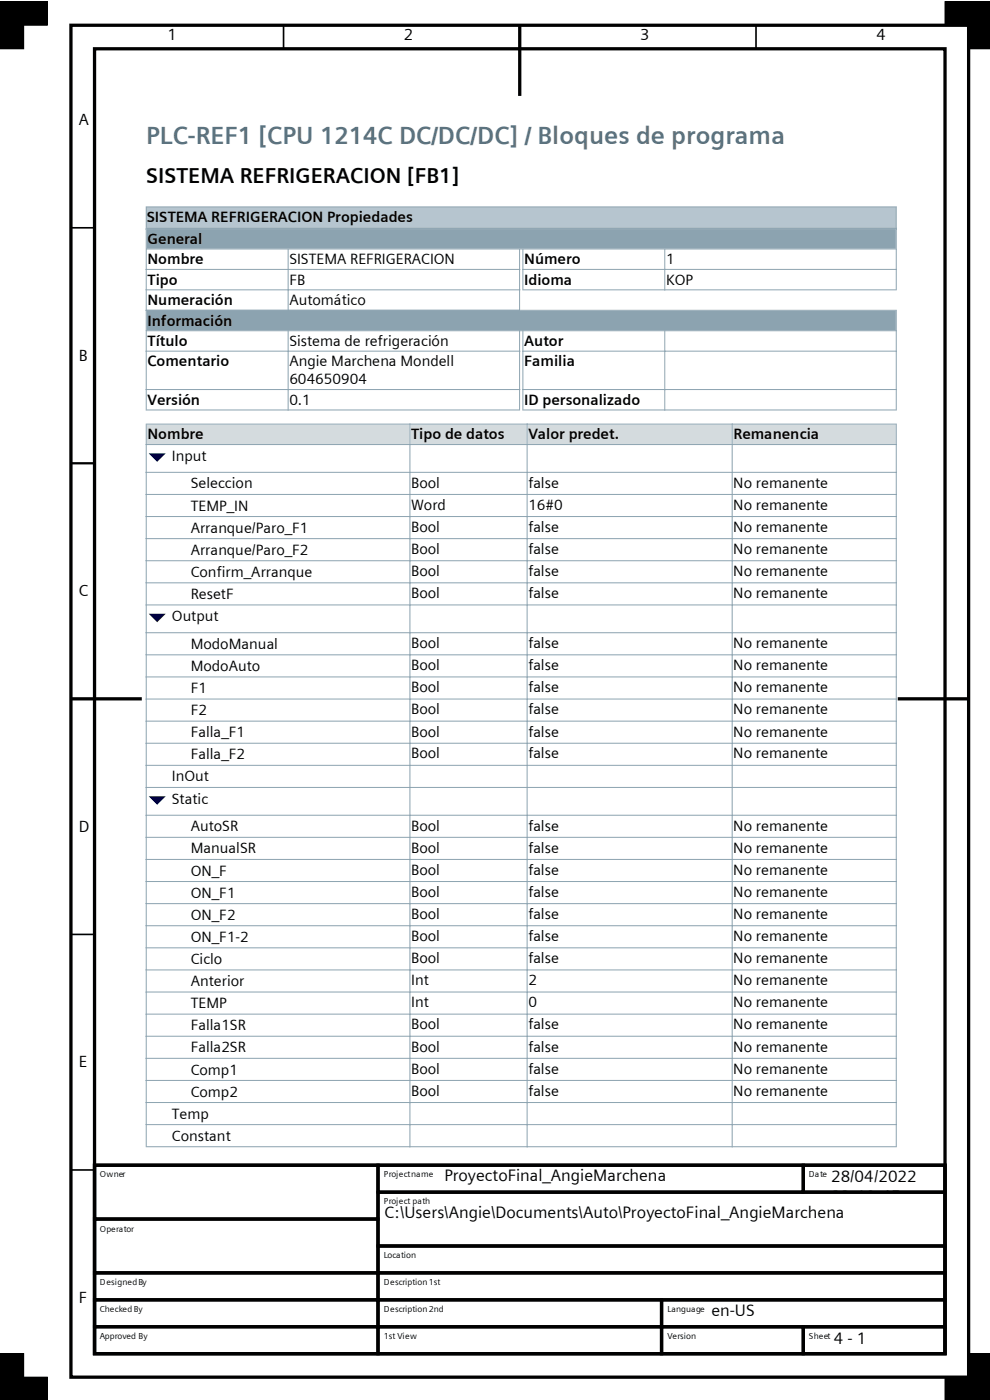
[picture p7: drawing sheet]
<svg xmlns="http://www.w3.org/2000/svg" width="210mm" height="297mm" viewBox="0 0 210 297" stroke-linecap="round" stroke-linejoin="round" font-family="sans-serif">
<defs><g id="words">
<text font-size="5.3" fill="#59717d" x="31" y="30.5">PLC-REF1 [CPU 1214C DC/DC/DC] / Bloques de programa</text>
<text font-size="4.6" x="31" y="38.8">SISTEMA REFRIGERACION [FB1]</text>
<g font-size="3.5">
<text x="94.3" y="250.5">ProyectoFinal_AngieMarchena</text>
<text x="176.3" y="250.8">28/04/2022</text>
<text x="176.3" y="255">23:10:45</text>
<text x="81.5" y="258.4">C:\Users\Angie\Documents\Auto\ProyectoFinal_AngieMarchena</text>
<text x="150.9" y="279.1">en-US</text>
<text x="176.9" y="285.2">4 - 1</text>
</g>
<g font-size="3.4">
<text x="35.6" y="8.6">1</text>
<text x="85.7" y="8.6">2</text>
<text x="135.8" y="8.6">3</text>
<text x="185.9" y="8.6">4</text>
<text x="16.7" y="26.5">A</text>
<text x="16.7" y="76.5">B</text>
<text x="16.7" y="126.5">C</text>
<text x="16.7" y="176.4">D</text>
<text x="16.7" y="226.4">E</text>
<text x="16.7" y="276.4">F</text>
</g>
<g font-size="3.2">
<text x="31.1" y="47.2">SISTEMA REFRIGERACION Propiedades</text>
<text x="31.3" y="51.7">General</text>
<text x="31.3" y="56.1">Nombre</text>
<text x="61.4" y="56.1">SISTEMA REFRIGERACION</text>
<text x="111.2" y="56.1">Número</text>
<text x="141.3" y="56.1">1</text>
<text x="31.3" y="60.4">Tipo</text>
<text x="31.3" y="64.7">Numeración</text>
<text x="61.4" y="60.4">FB</text>
<text x="61.4" y="64.7">Automático</text>
<text x="111.2" y="60.4">Idioma</text>
<text x="141.3" y="60.4">KOP</text>
<text x="31.3" y="69.1">Información</text>
<text x="31.3" y="73.4">Título</text>
<text x="31.3" y="77.7">Comentario</text>
<text x="61.4" y="73.4">Sistema de refrigeración</text>
<text x="61.4" y="77.7">Angie Marchena Mondell</text>
<text x="111.2" y="73.4">Autor</text>
<text x="111.2" y="77.7">Familia</text>
<text x="61.4" y="81.5">604650904</text>
<text x="31.3" y="85.9">Versión</text>
<text x="61.4" y="85.9">0.1</text>
<text x="111.2" y="85.9">ID personalizado</text>
<text x="31.3" y="93.2">Nombre</text>
<text x="87.2" y="93.2">Tipo de datos</text>
<text x="112.1" y="93.2">Valor predet.</text>
<text x="155.6" y="93.2">Remanencia</text>
<text x="36.4" y="97.7">Input</text>
<text x="40.5" y="103.6">Seleccion</text>
<text x="87.2" y="103.5">Bool</text>
<text x="112.1" y="103.5">false</text>
<text x="155.6" y="103.5">No remanente</text>
<text x="40.5" y="108.3">TEMP_IN</text>
<text x="40.5" y="113">Arranque/Paro_F1</text>
<text x="87.2" y="108.2">Word</text>
<text x="87.2" y="112.8">Bool</text>
<text x="112.1" y="108.2">16#0</text>
<text x="112.1" y="112.8">false</text>
<text x="155.6" y="112.8">No remanente</text>
<text x="155.6" y="108.2">No remanente</text>
<text x="40.5" y="117.7">Arranque/Paro_F2</text>
<text x="87.2" y="117.5">Bool</text>
<text x="112.1" y="117.5">false</text>
<text x="155.6" y="117.5">No remanente</text>
<text x="40.5" y="122.4">Confirm_Arranque</text>
<text x="87.2" y="122.2">Bool</text>
<text x="112.1" y="122.2">false</text>
<text x="155.6" y="122.2">No remanente</text>
<text x="36.4" y="131.7">Output</text>
<text x="40.5" y="127.1">ResetF</text>
<text x="87.2" y="126.9">Bool</text>
<text x="112.1" y="126.9">false</text>
<text x="155.6" y="126.9">No remanente</text>
<text x="40.5" y="137.7">ModoManual</text>
<text x="87.2" y="137.5">Bool</text>
<text x="112.1" y="137.5">false</text>
<text x="155.6" y="137.5">No remanente</text>
<text x="40.5" y="142.3">ModoAuto</text>
<text x="87.2" y="142.2">Bool</text>
<text x="112.1" y="142.2">false</text>
<text x="155.6" y="142.2">No remanente</text>
<text x="40.5" y="147">F1</text>
<text x="87.2" y="146.9">Bool</text>
<text x="112.1" y="146.9">false</text>
<text x="155.6" y="146.9">No remanente</text>
<text x="40.5" y="151.7">F2</text>
<text x="87.2" y="151.6">Bool</text>
<text x="112.1" y="151.6">false</text>
<text x="155.6" y="151.6">No remanente</text>
<text x="40.5" y="156.4">Falla_F1</text>
<text x="40.5" y="161.1">Falla_F2</text>
<text x="87.2" y="156.3">Bool</text>
<text x="87.2" y="160.9">Bool</text>
<text x="112.1" y="156.3">false</text>
<text x="112.1" y="160.9">false</text>
<text x="155.6" y="156.3">No remanente</text>
<text x="155.6" y="160.9">No remanente</text>
<text x="36.4" y="165.8">InOut</text>
<text x="36.4" y="170.5">Static</text>
<text x="40.5" y="176.4">AutoSR</text>
<text x="87.2" y="176.2">Bool</text>
<text x="112.1" y="176.2">false</text>
<text x="155.6" y="176.2">No remanente</text>
<text x="40.5" y="181.1">ManualSR</text>
<text x="40.5" y="185.8">ON_F</text>
<text x="87.2" y="180.9">Bool</text>
<text x="87.2" y="185.6">Bool</text>
<text x="112.1" y="180.9">false</text>
<text x="112.1" y="185.6">false</text>
<text x="155.6" y="180.9">No remanente</text>
<text x="155.6" y="185.6">No remanente</text>
<text x="40.5" y="190.5">ON_F1</text>
<text x="87.2" y="190.2">Bool</text>
<text x="112.1" y="190.2">false</text>
<text x="155.6" y="190.2">No remanente</text>
<text x="40.5" y="195.1">ON_F2</text>
<text x="87.2" y="194.9">Bool</text>
<text x="112.1" y="194.9">false</text>
<text x="155.6" y="194.9">No remanente</text>
<text x="40.5" y="199.8">ON_F1-2</text>
<text x="87.2" y="199.6">Bool</text>
<text x="112.1" y="199.6">false</text>
<text x="155.6" y="199.6">No remanente</text>
<text x="40.5" y="204.5">Ciclo</text>
<text x="40.5" y="209.2">Anterior</text>
<text x="87.2" y="204.3">Bool</text>
<text x="87.2" y="209">Int</text>
<text x="112.1" y="204.3">false</text>
<text x="112.1" y="209">2</text>
<text x="155.6" y="204.3">No remanente</text>
<text x="155.6" y="209">No remanente</text>
<text x="40.5" y="213.9">TEMP</text>
<text x="87.2" y="213.7">Int</text>
<text x="112.1" y="213.7">0</text>
<text x="155.6" y="213.7">No remanente</text>
<text x="40.5" y="218.6">Falla1SR</text>
<text x="87.2" y="218.4">Bool</text>
<text x="112.1" y="218.4">false</text>
<text x="155.6" y="218.4">No remanente</text>
<text x="40.5" y="223.3">Falla2SR</text>
<text x="40.5" y="228">Comp1</text>
<text x="87.2" y="223.1">Bool</text>
<text x="87.2" y="227.8">Bool</text>
<text x="112.1" y="223.1">false</text>
<text x="112.1" y="227.8">false</text>
<text x="155.6" y="223.1">No remanente</text>
<text x="155.6" y="227.8">No remanente</text>
<text x="40.5" y="232.6">Comp2</text>
<text x="87.2" y="232.5">Bool</text>
<text x="112.1" y="232.5">false</text>
<text x="155.6" y="232.5">No remanente</text>
<text x="36.4" y="237.3">Temp</text>
<text x="36.4" y="242">Constant</text>
</g>
<g font-size="1.8">
<text x="21.2" y="249.7">Owner</text>
<text x="81.4" y="249.7">Project name</text>
<text x="171.6" y="249.7">Date</text>
<text x="81.4" y="255.5">Project path</text>
<text x="21.2" y="261.3">Operator</text>
<text x="81.4" y="266.9">Location</text>
<text x="21.2" y="272.7">Designed By</text>
<text x="81.4" y="272.7">Description 1st</text>
<text x="21.2" y="278.3">Checked By</text>
<text x="81.4" y="278.3">Description 2nd</text>
<text x="141.6" y="278.3">Language</text>
<text x="21.2" y="284.1">Approved By</text>
<text x="81.4" y="284.1">1st View</text>
<text x="141.6" y="284.1">Version</text>
<text x="171.6" y="284.1">Sheet</text>
</g>
</g></defs>
<path d="M60.2 5.4v5M160.4 5.4v5M15 48.3h5.1M15 98.3h5.1M15 198.2h5.1M15 248.2h5.1" fill="none" stroke="#000" stroke-width=".35"/>
<g fill="none" stroke="#000" stroke-width=".7" stroke-linecap="butt">
<path d="M15 5.4h190.5v286.8h-190.5zM20.1 10.4h180.4v276.8h-180.4zM110.3 5.4v14.9M15 148.3h15.1M190.4 148.3h15.1M20.1 247.2h60.1v11.4h-60.1zM20.1 258.6h60.1v11.4h-60.1zM20.1 247.2h180.4v40h-180.4zM80.2 247.2h90.2v5.7h-90.2zM80.2 252.9h120.3v11.4h-120.3zM170.4 247.2h30.1v5.7h-30.1zM20.1 270h60.1v5.8h-60.1z"/>
<path d="M20.1 275.8h60.1v5.7h-60.1zM80.2 264.3h120.3v5.7h-120.3zM80.2 270h120.3v5.8h-120.3zM80.2 275.8h60.1v5.7h-60.1zM140.3 275.8h60.2v5.7h-60.2zM20.1 281.5h60.1v5.7h-60.1zM80.2 281.5h60.1v5.7h-60.1zM140.3 281.5h30.1v5.7h-30.1zM170.4 281.5h30.1v5.7h-30.1z"/>
</g>
<path d="M0 .4h10v5h-10zM0 .4h5v10h-5zM200.5 .4h5v5h-5zM205.5 .4v10h4.6M205.5 .4h.1M205.5 .4h4.6M5 296.9v-9.7h-5v9.7v-4.7h10v4.7M210.1 292.2h-9.6v4.7M210.1 287.2h-4.6v9.7" fill="none" stroke="#000" stroke-width=".21"/>
<g fill="#000">
<path d="M0 .4h10v5h-10z" fill-rule="evenodd"/>
<path d="M0 .4h5v10h-5z" fill-rule="evenodd"/>
<path d="M200.5 .4h5v5h-5z" fill-rule="evenodd"/>
<path d="M205.5 .4h4.6v10h-4.6z" fill-rule="evenodd"/>
<path d="M0 292.2h10v4.7h-10z" fill-rule="evenodd"/>
<path d="M0 287.2h5v9.7h-5z" fill-rule="evenodd"/>
<path d="M200.5 292.2h9.6v4.7h-9.6z" fill-rule="evenodd"/>
<path d="M205.5 287.2h4.6v9.7h-4.6z" fill-rule="evenodd"/>
</g>
<path d="M31.1 44h158.9v4.2h-158.9z" fill="#b6c5cf"/>
<path d="M30.9 43.9h159.3M31 43.8v4.9M190.1 43.8v4.9" fill="none" stroke="#8ca3b0" stroke-width=".21"/>
<path d="M30.9 48.5h159.3" fill="none" stroke="#8ca3b0" stroke-width=".53"/>
<path d="M31 48.5h159.1v38.5h-159.1z" fill="#fff"/>
<path d="M31.1 48.6h158.9v4.1h-158.9zM31.1 66h158.9v4.1h-158.9z" fill-rule="evenodd" fill="#8ca3b0"/>
<g fill="none" stroke="#8ca3b0" stroke-width=".21">
<path d="M30.9 48.5h159.3M30.9 52.8h159.3M30.9 57.2h79.4M31 48.4v38.7M61.1 52.8v13.1M110.2 52.8v13.1M110.8 57.2h79.4M110.9 52.8v8.8M141 52.8v8.8M190.1 48.4v13.2M30.9 61.5h79.4M30.9 65.8h159.3"/>
<path d="M30.9 70.2h159.3M30.9 74.5h79.4M61.1 70.2v16.9M110.2 70.2v16.9M110.8 61.5h79.4M110.8 74.5h79.4M110.9 70.2v16.9M141 70.2v16.9M190.1 65.7v21.4M30.9 82.6h79.4M30.9 87h79.4M110.8 82.6h79.4"/>
<path d="M110.8 87h79.4"/>
</g>
<path d="M31 90h159.1v153.3h-159.1z" fill="#fff"/>
<path d="M31.1 90.1h55.8v4.1h-55.8zM87.1 90.1h24.6v4.1h-24.6zM111.9 90.1h43.3v4.1h-43.3zM155.4 90.1h34.6v4.1h-34.6z" fill-rule="evenodd" fill="#d4dbde"/>
<g fill="#000040">
<path d="M31.5 96.2h3.7l-1.8 1.8z"/>
<path d="M31.5 130.2h3.7l-1.8 1.8z"/>
<path d="M31.5 168.9h3.7l-1.8 1.8z"/>
</g>
<g fill="none" stroke="#8ca3b0" stroke-width=".21">
<path d="M30.9 90h159.3M30.9 94.3h159.3M31 89.9v153.5M87 89.9v153.5M111.8 89.9v153.5M155.3 89.9v153.5M190.1 89.9v153.5M30.9 100.2h159.3M30.9 104.9h159.3M30.9 109.6h159.3M30.9 114.3h159.3M30.9 119h159.3"/>
<path d="M30.9 123.7h159.3M30.9 128.3h159.3M30.9 134.2h159.3M30.9 138.9h159.3M30.9 143.6h159.3M30.9 148.3h159.3M30.9 153h159.3M30.9 157.7h159.3M30.9 162.4h159.3M30.9 167.1h159.3M30.9 173h159.3M30.9 177.6h159.3"/>
<path d="M30.9 182.3h159.3M30.9 187h159.3M30.9 191.7h159.3M30.9 196.4h159.3M30.9 201.1h159.3M30.9 205.8h159.3M30.9 210.5h159.3M30.9 215.1h159.3M30.9 219.8h159.3M30.9 224.5h159.3M30.9 229.2h159.3M30.9 233.9h159.3"/>
<path d="M30.9 238.6h159.3M30.9 243.3h159.3"/>
</g>
<use href="#words"/>
</svg>
